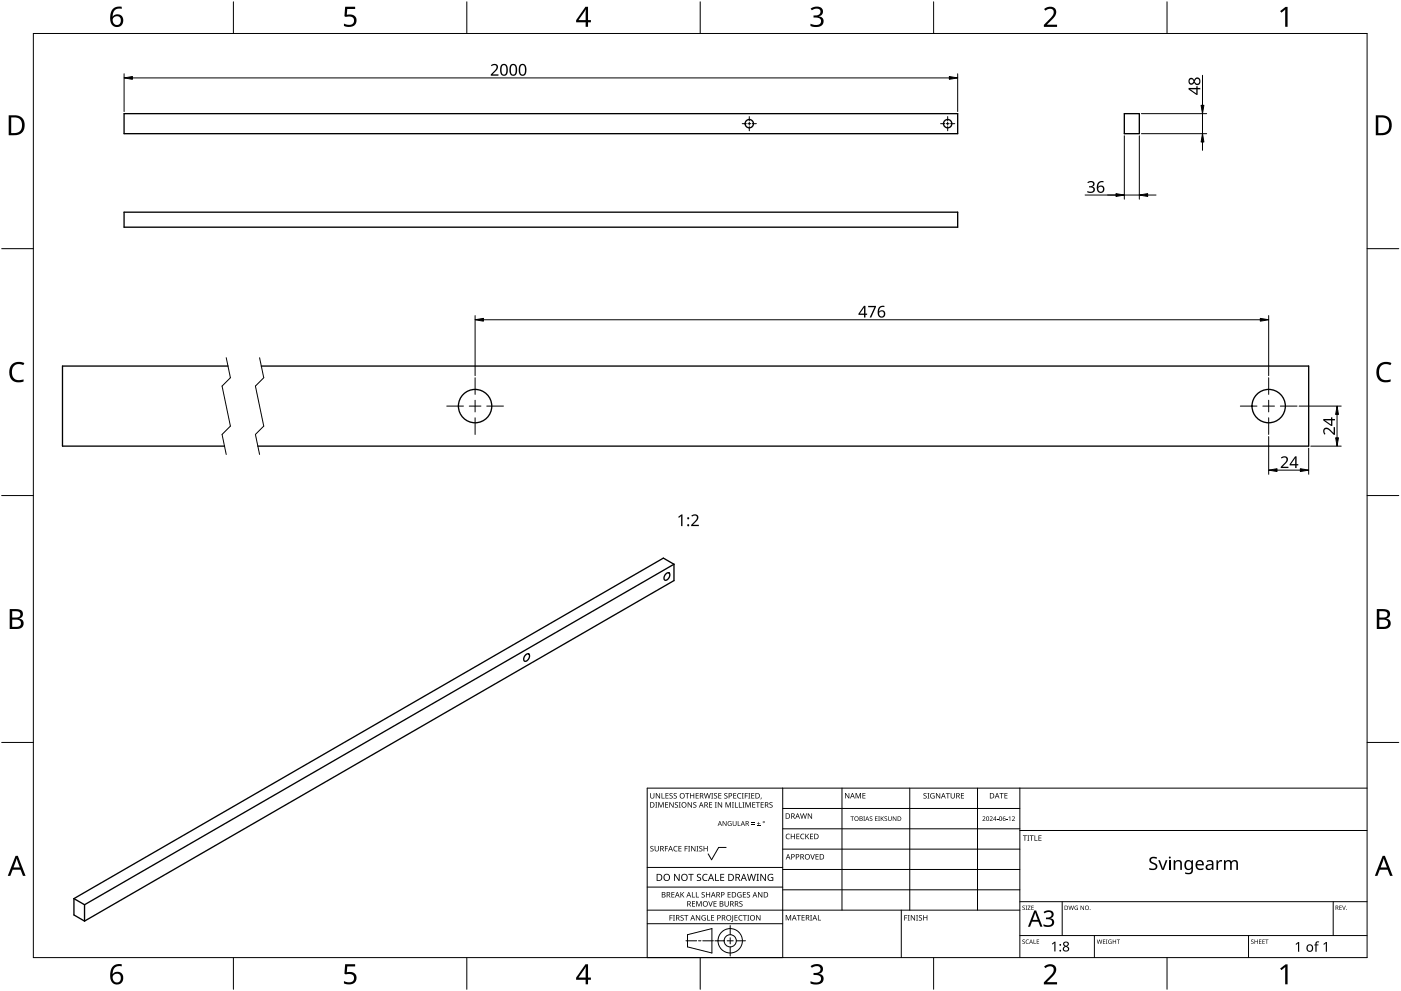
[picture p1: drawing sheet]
<svg xmlns="http://www.w3.org/2000/svg" width="420mm" height="297mm" viewBox="0 0 420 297" stroke-linecap="round" stroke-linejoin="round" font-family="sans-serif">
<g fill="none" stroke="#000" stroke-width=".4">
<path d="M37.2 34.1h250v6h-250zM337.2 34.1h4.5v6h-4.5zM37.2 63.6h250v4.5h-250zM68.4 109.7h-49.7v24h48.6M78.4 109.7h314.1v24h-315.2M199.7 172l.9-.3a1.44 1.44 0 0 1-1.2 2.2 1.25 1.25 0 0 1 .3-1.9zM202.1 169.1v4.9l-176.7 102.1M202.1 169.1l-3.2-1.8-176.7 102M202.1 169.1l-176.7 102.1M157.6 196.3l1-.3a1.44 1.44 0 0 1-1.3 2.2 1.25 1.25 0 0 1 .3-1.9zM22.2 269.3v4.9l3.2 1.9M22.2 269.3l3.2 1.9"/>
<path d="M25.4 271.2v4.9"/>
<circle cx="224.7" cy="37.1" r="1.25"/>
<circle cx="284.2" cy="37.1" r="1.25"/>
<circle cx="142.5" cy="121.7" r="5"/>
<circle cx="380.5" cy="121.7" r="5"/>
</g>
<path d="M10 10h400v277h-400z" fill="none" stroke="#000" stroke-width=".3"/>
<g fill="none" stroke="#000" stroke-width=".3">
<path d="M70 .5v9.5M140 .5v9.5M210 .5v9.5M280 .5v9.5M350 .5v9.5M.5 74.5h9.5M410 74.5h9.5M.5 148.5h9.5M410 148.5h9.5M.5 222.5h9.5M410 222.5h9.5M70 287v9.5"/>
<path d="M140 287v9.5M210 287v9.5M280 287v9.5M350 287v9.5"/>
</g>
<g fill="#000">
<path d="M103.5 2h3v.7h-2.4l-.1 1.7a1.98 1.98 0 0 1 2.4 .4 1.98 1.98 0 0 1 .2 2.5 2.88 2.88 0 0 1-3.5 .5v-.7a1.93 1.93 0 0 0 3-.6 1.37 1.37 0 0 0-.5-1.4 1.37 1.37 0 0 0-1.4-.1l-.5 .1-.4-.3zM243.1 2.6a2.32 2.32 0 0 1 3.7 .5 1.47 1.47 0 0 1-1.2 1.8 1.59 1.59 0 0 1 1.4 1.8 1.59 1.59 0 0 1-1.8 1.4l-2.1-.3v-.7a2.12 2.12 0 0 0 3.1-.5 1.21 1.21 0 0 0-1.6-1.3h-.6v-.7a1.53 1.53 0 0 0 2.1-1.1 1.49 1.49 0 0 0-2.6-.4zM313.1 2.7a2.03 2.03 0 0 1 2.1-.8 2.03 2.03 0 0 1 1.6 1.7 3.9 3.9 0 0 1-1.6 2.5l-1.2 1.3h3v.7h-3.9v-.6l1.5-1.6a2.56 2.56 0 0 0 1.3-2.9 1.62 1.62 0 0 0-2.4 .2zM383.9 3.3l1.6-1.2h.6v5.9h-.7l.1-5.2-1.2 1zM3.5 109.3a3.3 3.3 0 0 1 3.8-.5l-.3 .7a2.26 2.26 0 0 0-2.6 0 2.26 2.26 0 0 0-.8 2.6 2.12 2.12 0 0 0 3.1 1.7l.4-.1v.7a2.98 2.98 0 0 1-3.4-.4 2.98 2.98 0 0 1-.8-3.3zM413.5 109.3a3.3 3.3 0 0 1 3.8-.5l-.3 .7a2.26 2.26 0 0 0-2.7 0 2.26 2.26 0 0 0-.7 2.6 2.12 2.12 0 0 0 3.1 1.7l.4-.1v.7a2.98 2.98 0 0 1-3.4-.4 2.98 2.98 0 0 1-.8-3.3zM103.5 289h3v.7h-2.4l-.1 1.7a1.98 1.98 0 0 1 2.4 .4 1.98 1.98 0 0 1 .2 2.5 2.88 2.88 0 0 1-3.5 .4v-.6a1.93 1.93 0 0 0 3-.7 1.37 1.37 0 0 0-.5-1.3 1.37 1.37 0 0 0-1.4-.1l-.5 .1-.4-.3zM243.1 289.6a2.32 2.32 0 0 1 3.7 .5 1.47 1.47 0 0 1-1.2 1.8 1.59 1.59 0 0 1 1.4 1.8 1.59 1.59 0 0 1-1.8 1.4l-2.1-.3v-.7a2.12 2.12 0 0 0 3.1-.5 1.21 1.21 0 0 0-1.6-1.4h-.6v-.6a1.53 1.53 0 0 0 2.1-1.1 1.49 1.49 0 0 0-2.6-.4zM313.1 289.7a2.03 2.03 0 0 1 2.1-.8 2.03 2.03 0 0 1 1.6 1.7 3.9 3.9 0 0 1-1.6 2.5l-1.2 1.3h3v.7h-3.9v-.7l1.5-1.5a2.56 2.56 0 0 0 1.3-2.9 1.62 1.62 0 0 0-2.4 .2zM383.9 290.3l1.6-1.2h.6v5.9h-.7l.1-5.2-1.2 1z"/>
<path d="M33.9 2.6a2.88 2.88 0 0 1 2.6-.6v.7a2.02 2.02 0 0 0-2.7 2.3 1.83 1.83 0 0 1 2.6-.3 1.83 1.83 0 0 1 .3 2.6 2.07 2.07 0 0 1-2.6 .6 2.07 2.07 0 0 1-1.1-2.4 4 4 0 0 1 .9-2.9zM33.7 6.2a1.3 1.3 0 0 0 2.6 0 1.3 1.3 0 0 0-2.6 0z"/>
<path d="M175.6 2h.8v4h.8v.7h-.8v1.3h-.8v-1.3h-2.8v-.6zM175.6 2.8l-2.1 3.2h2.1z"/>
<path d="M2.6 34.6h1.8a2.99 2.99 0 0 1 3 3 2.99 2.99 0 0 1-3.1 2.9h-1.7zM3.4 35.2v4.7h.8a2.35 2.35 0 0 0 2.4-2.1 2.35 2.35 0 0 0-2-2.6z"/>
<path d="M412.6 34.6h1.8a2.99 2.99 0 0 1 3 3 2.99 2.99 0 0 1-3.1 2.9h-1.7zM413.3 35.2v4.7h.9a2.35 2.35 0 0 0 2.4-2.1 2.35 2.35 0 0 0-2-2.6z"/>
<path d="M2.9 182.6h1.7a1.68 1.68 0 0 1 2.3 1.7 1.37 1.37 0 0 1-1.2 1.1 1.61 1.61 0 0 1 1.4 2 1.61 1.61 0 0 1-2.1 1.1h-2.1zM3.7 185.7v2.2h1.2a1.13 1.13 0 0 0 1.4-1.1 1.13 1.13 0 0 0-1.5-1.1zM3.7 183.2v1.9h1.1a1.02 1.02 0 0 0 1.3-1 1.02 1.02 0 0 0-1.4-.9z"/>
<path d="M412.9 182.6h1.7a1.68 1.68 0 0 1 2.3 1.7 1.37 1.37 0 0 1-1.2 1.1 1.61 1.61 0 0 1 1.3 2 1.61 1.61 0 0 1-2 1.1h-2.1zM413.7 185.7v2.2h1.2a1.13 1.13 0 0 0 1.4-1.1 1.13 1.13 0 0 0-1.5-1.1zM413.7 183.2v1.9h1.1a1.02 1.02 0 0 0 1.3-1 1.02 1.02 0 0 0-1.5-.9z"/>
<path d="M4.7 256.5h.6l2.4 6h-.8l-.7-1.8h-2.4l-.7 1.8h-.8zM5 257.3l-.9 2.7h1.8z"/>
<path d="M414.7 256.5h.6l2.4 6h-.8l-.7-1.8h-2.4l-.7 1.8h-.8zM415 257.3l-1 2.7h1.9z"/>
<path d="M33.9 289.6a2.88 2.88 0 0 1 2.6-.6v.7a2.02 2.02 0 0 0-2.7 2.3 1.83 1.83 0 0 1 2.6-.3 1.83 1.83 0 0 1 .3 2.6 2.07 2.07 0 0 1-2.6 .6 2.07 2.07 0 0 1-1.1-2.4 4 4 0 0 1 .9-2.9zM33.7 293.2a1.3 1.3 0 0 0 2.6 0 1.3 1.3 0 0 0-2.6 0z"/>
<path d="M175.6 289h.8v4h.8v.7h-.8v1.3h-.8v-1.3h-2.8v-.6zM175.6 289.8l-2.1 3.2h2.1z"/>
</g>
<g fill="none" stroke="#000" stroke-width=".3">
<path d="M234.7 236.2v50.8h-40.6v-50.8h215.9M252.5 236.2v36.6M272.8 236.2v36.6M293.2 236.2v36.6M305.9 236.2v50.8M217.8 254h-2.3l-2.1 3.7-1-1.8M234.7 242.3h71.2M234.7 248.4h71.2M234.7 254.5h71.2M305.9 248.9h104.1M194.1 276.9h40.6M194.1 272.8h111.8"/>
<path d="M194.1 265.9h40.6M194.1 260h40.6M219 277.4v2.8M234.7 260.6h71.2M234.7 266.7h71.2M270.3 272.8v14.2M305.9 270.3h104.1M318.6 270.3v10.1M399.8 270.3v10.1M205.7 282h3.2M206.2 280.2l7.3-1.9v7.3l-7.3-1.8zM209.5 282h.7"/>
<path d="M210.8 282h3.2M214.4 282h2.8M218.1 282h1.8M219 281.1v1.8M219 283.8v2.8M220.8 282h2.8M305.9 280.4h104.1M328.2 280.4v6.6M374.4 280.4v6.6"/>
<circle cx="219" cy="282" r="1.83"/>
<circle cx="219" cy="282" r="3.7"/>
</g>
<g fill="#000">
<path d="M195 237.7h.2v1.1a.42 .42 0 0 0 .4 .4 .42 .42 0 0 0 .4-.4v-1.1h.2v1.1a.62 .62 0 0 1-.6 .6 .62 .62 0 0 1-.6-.6zM196.7 237.7h.2l.9 1.4v-1.4h.2v1.6h-.3l-.8-1.3v1.3h-.2zM198.4 237.7h.2v1.5h.7v.1h-.9zM199.6 237.7h.9v.2h-.7v.5h.6v.2h-.6v.6h.7v.1h-.9zM200.8 237.9l.6-.2 .3 .1v.2a.38 .38 0 0 0-.5-.2 .38 .38 0 0 0-.2 .5 .38 .38 0 0 0 .5 .2 .53 .53 0 0 1 .1 .8 .53 .53 0 0 1-.8 0v-.2a.41 .41 0 0 0 .6 .1 .41 .41 0 0 0 .1-.5 .41 .41 0 0 0-.5-.2zM202.1 237.9l.5-.2 .4 .1-.1 .2a.38 .38 0 0 0-.5-.2 .38 .38 0 0 0-.2 .5 .38 .38 0 0 0 .5 .2 .53 .53 0 0 1 .2 .8 .53 .53 0 0 1-.8 0v-.2a.41 .41 0 0 0 .5 .1 .41 .41 0 0 0 .2-.5 .41 .41 0 0 0-.6-.2zM205.5 237.7h1.2v.2h-.5v1.4h-.2v-1.4h-.5zM207 237.7h.2v.7h.8v-.7h.2v1.6h-.2v-.7h-.8v.7h-.2zM208.6 237.7h.9v.2h-.7v.5h.7v.2h-.7v.6h.7v.1h-.9zM211.1 237.7h.2l.4 1.4 .3-1.4h.2l.4 1.4 .4-1.4h.2l-.5 1.6h-.2l-.4-1.3-.3 1.3h-.3zM213.3 237.7h.6l-.2 .2v1.3l.2 .1h-.6l.2-.1v-1.3zM214.2 237.9l.5-.2 .4 .1-.1 .2a.38 .38 0 0 0-.5-.2 .38 .38 0 0 0-.2 .5 .38 .38 0 0 0 .5 .2 .53 .53 0 0 1 .2 .8 .53 .53 0 0 1-.8 0v-.2a.41 .41 0 0 0 .5 .1 .41 .41 0 0 0 .2-.5 .41 .41 0 0 0-.6-.2z"/>
<path d="M215.4 237.7h.9v.2h-.7v.5h.7v.2h-.7v.6h.7v.1h-.9zM217.3 237.9l.5-.2 .4 .1-.1 .2a.38 .38 0 0 0-.5-.2 .38 .38 0 0 0-.2 .5 .38 .38 0 0 0 .5 .2 .53 .53 0 0 1 .2 .8 .53 .53 0 0 1-.8 0v-.2a.41 .41 0 0 0 .5 .1 .41 .41 0 0 0 .2-.5 .41 .41 0 0 0-.6-.2zM219.9 237.7h.9v.2h-.7v.5h.7v.2h-.7v.6h.7v.1h-.9zM221.3 237.9l.6-.2 .4 .1-.1 .2a.65 .65 0 0 0-.9 .6 .65 .65 0 0 0 .9 .5 .77 .77 0 0 1-1.1-.1 .77 .77 0 0 1 .2-1.1zM222.5 237.7h.5l-.1 .2v1.3l.1 .1h-.5l.2-.1v-1.3zM223.4 237.7h.9v.2h-.7v.6h.6v.2h-.6v.6h-.2zM224.4 237.7h.6l-.2 .2v1.3l.2 .1h-.6l.2-.1v-1.3zM225.3 237.7h.9v.2h-.7v.5h.7v.2h-.7v.6h.7v.1h-.9zM228.2 239.1h.2l-.3 .5zM253.4 237.7h.3l.8 1.3v-1.3h.2v1.6h-.2l-.9-1.3v1.3h-.2zM256.6 237.7h.3l.5 1.3 .5-1.3h.3v1.6h-.2v-1.4l-.7 1.4-.5-1.4v1.4h-.2zM258.6 237.7h1v.2h-.7v.5h.6v.2h-.6v.5h.7v.2h-1z"/>
<path d="M277 237.9l.6-.2 .3 .1-.1 .2a.38 .38 0 0 0-.5-.2 .38 .38 0 0 0-.1 .5 .38 .38 0 0 0 .5 .2 .53 .53 0 0 1 .1 .8 .53 .53 0 0 1-.8 0v-.2a.41 .41 0 0 0 .6 .1 .41 .41 0 0 0 .1-.5 .41 .41 0 0 0-.5-.2zM278.1 237.7h.6l-.2 .2v1.3l.2 .1h-.6l.2-.1v-1.3zM279.2 237.9l.7-.2 .4 .1-.1 .2a.67 .67 0 0 0-1 .5 .67 .67 0 0 0 .9 .6v-.4h-.4v-.2h.6v.8a.88 .88 0 0 1-1.2-.2 .88 .88 0 0 1 .1-1.2zM280.7 237.7h.2l.9 1.4v-1.4h.2v1.6h-.3l-.8-1.3v1.3h-.2zM283.7 237.7h1.2v.2h-.5v1.4h-.2v-1.4h-.5zM285.1 237.7h.2v1.1a.42 .42 0 0 0 .4 .4 .42 .42 0 0 0 .4-.4v-1.1h.2v1.1a.62 .62 0 0 1-.6 .6 .62 .62 0 0 1-.6-.6zM288.2 237.7h.9v.2h-.7v.5h.7v.2h-.7v.6h.7v.1h-.9zM299.8 237.7h1.2v.2h-.5v1.4h-.2v-1.4h-.5zM301.2 237.7h.9v.2h-.7v.5h.7v.2h-.7v.5h.7v.2h-.9zM195.1 253.7l.6-.2 .3 .1-.1 .2a.38 .38 0 0 0-.5-.1 .38 .38 0 0 0-.1 .5 .38 .38 0 0 0 .4 .2 .53 .53 0 0 1 .2 .7 .53 .53 0 0 1-.8 .1v-.2a.41 .41 0 0 0 .6 .1 .41 .41 0 0 0 .1-.6 .41 .41 0 0 0-.6-.2zM196.5 240.4h.6l-.2 .2v1.3l.2 .2h-.6l.2-.2v-1.3zM196.3 253.6h.2v1a.42 .42 0 0 0 .5 .4 .42 .42 0 0 0 .4-.4v-1h.2v1a.62 .62 0 0 1-.6 .6 .62 .62 0 0 1-.7-.6z"/>
<path d="M197.4 240.4h.3l.5 1.4 .5-1.4h.3v1.7h-.2v-1.5l-.7 1.5-.5-1.5v1.5h-.2zM199.4 253.6h.9v.1h-.7v.6h.7v.2h-.7v.7h-.2zM199.5 240.4h.9v.2h-.7v.5h.6v.2h-.6v.6h.7v.2h-.9zM200.7 240.4h.3l.8 1.4v-1.4h.2v1.7h-.2l-.9-1.4v1.4h-.2zM202.2 253.8l.5-.3 .5 .1-.1 .2a.65 .65 0 0 0-.9 .6 .65 .65 0 0 0 .9 .6 .77 .77 0 0 1-1.1-.1 .77 .77 0 0 1 .2-1.1zM202.5 240.6l.5-.2 .3 .1v.2a.38 .38 0 0 0-.5-.2 .38 .38 0 0 0-.2 .5 .38 .38 0 0 0 .5 .2 .53 .53 0 0 1 .1 .8 .53 .53 0 0 1-.8 0l.1-.1a.41 .41 0 0 0 .5 0 .41 .41 0 0 0 .1-.5 .41 .41 0 0 0-.5-.2zM203.6 240.4h.6l-.2 .2v1.3l.2 .2h-.6l.2-.2v-1.3zM203.5 253.6h.9v.1h-.7v.6h.6v.1h-.6v.6h.7v.2h-.9zM205.3 253.6h.9v.1h-.7v.6h.7v.2h-.7v.7h-.2zM206.4 253.6h.6l-.2 .1v1.3l.2 .2h-.6l.2-.2v-1.3zM206.2 240.4h.3l.8 1.4v-1.4h.2v1.7h-.2l-.9-1.4v1.4h-.2zM207.3 253.6h.2l.9 1.3v-1.3h.2v1.6h-.3l-.8-1.4v1.4h-.2z"/>
<path d="M208 240.6l.5-.2 .3 .1v.2a.38 .38 0 0 0-.5-.2 .38 .38 0 0 0-.2 .5 .38 .38 0 0 0 .5 .2 .53 .53 0 0 1 .2 .8 .53 .53 0 0 1-.9 0l.1-.1a.41 .41 0 0 0 .5 0 .41 .41 0 0 0 .1-.5 .41 .41 0 0 0-.5-.2zM208.9 253.6h.6l-.2 .1v1.3l.2 .2h-.6l.2-.2v-1.3zM209.8 253.7l.5-.2 .3 .1v.2a.38 .38 0 0 0-.5-.1 .38 .38 0 0 0-.2 .5 .38 .38 0 0 0 .5 .2 .53 .53 0 0 1 .2 .7 .53 .53 0 0 1-.9 .1l.1-.2a.41 .41 0 0 0 .5 .1 .41 .41 0 0 0 .1-.6 .41 .41 0 0 0-.5-.2zM211 253.6h.2v.7h.8v-.7h.2v1.6h-.2v-.8h-.8v.8h-.2zM212.7 240.4h.9v.2h-.7v.5h.6v.2h-.6v.6h.7v.2h-.9zM214.4 240.4h.6l-.2 .2v1.3l.2 .2h-.6l.2-.2v-1.3zM215.3 240.4h.2l.9 1.4v-1.4h.2v1.7h-.3l-.8-1.4v1.4h-.2zM216.7 246.1h.2l.8 1.2v-1.2h.2v1.5h-.2l-.8-1.2v1.2h-.2zM217.6 240.4h.3l.5 1.4 .5-1.4h.3v1.7h-.2v-1.5l-.7 1.5-.5-1.5v1.5h-.2zM218.4 246.3l.6-.2 .4 .1-.2 .1a.6 .6 0 0 0-.8 .5 .6 .6 0 0 0 .8 .6v-.4l-.3-.2h.5v.7a.8 .8 0 0 1-1-.2 .8 .8 0 0 1 0-1zM219.5 240.4h.6l-.2 .2v1.3l.2 .2h-.6l.2-.2v-1.3zM220.4 240.4h.2v1.5h.7v.2h-.9z"/>
<path d="M219.7 246.1h.2v.9a.38 .38 0 0 0 .4 .4 .38 .38 0 0 0 .4-.4v-.9h.2v.9a.56 .56 0 0 1-.6 .6 .56 .56 0 0 1-.6-.6zM221.3 246.1h.1v1.3h.7v.2h-.8zM221.6 240.4h.2v1.5h.7v.2h-.9zM222.7 240.4h.5l-.1 .2v1.3l.1 .2h-.5l.1-.2v-1.3zM223.6 240.4h.3l.5 1.4 .5-1.4h.3v1.7h-.2v-1.5l-.7 1.5-.6-1.5v1.5h-.1zM225.3 247l1 .1zM225.3 246.6l1 .1zM225.6 240.4h.9v.2h-.7v.5h.7v.2h-.7v.6h.7v.2h-.9zM227 247.4l1 .2zM226.7 240.4h1.2v.2h-.5v1.5h-.2v-1.5h-.5zM227.4 246.3l.2 .5h.4l-.4 .1v.4l-.2-.4h-.4l.4-.1zM228.1 240.4h.9v.2h-.7v.5h.7v.2h-.7v.6h.7v.2h-.9z"/>
<path d="M230.8 240.6l.6-.2 .3 .1-.1 .2a.38 .38 0 0 0-.5-.2 .38 .38 0 0 0-.1 .5 .38 .38 0 0 0 .4 .2 .53 .53 0 0 1 .2 .8 .53 .53 0 0 1-.8 0v-.1a.41 .41 0 0 0 .6 0 .41 .41 0 0 0 .1-.5 .41 .41 0 0 0-.6-.2zM235.8 250.1l.6-.2 .5 .1-.1 .2a.65 .65 0 0 0-1 .5 .65 .65 0 0 0 1 .6 .77 .77 0 0 1-1.1-.1 .77 .77 0 0 1 .1-1.1zM237.2 249.9h.2v.7h.8v-.7h.2v1.6h-.2v-.7h-.8v.7h-.2zM238.8 249.9h.9v.2h-.7v.5h.7v.2h-.7v.5h.7v.2h-.9zM240.2 250.1l.6-.2 .4 .1v.2a.65 .65 0 0 0-1 .5 .65 .65 0 0 0 1 .6 .77 .77 0 0 1-1.1-.1 .77 .77 0 0 1 .1-1.1zM240 243.8h.2l.3 1.4 .4-1.4h.2l.4 1.4 .3-1.4h.2l-.4 1.6h-.2l-.4-1.4-.4 1.4h-.2zM241.5 249.9h.2v.8l.7-.8h.3l-.7 .7 .7 .9h-.2l-.6-.7-.2 .7h-.2zM243 256h.2l.5 1.4 .4-1.4h.3l-.6 1.6h-.2zM242.3 243.8h.2l.9 1.3-.1-1.3h.2v1.6h-.2l-.9-1.3v1.3h-.1zM242.9 249.9h.9v.2h-.7v.5h.7v.2h-.7v.5h.7v.2h-.9zM244.6 256h.9v.2h-.7v.5h.6v.2h-.6v.5h.7v.2h-.9zM255.1 244.7h1l-.4 .1v1.3h-.2v-1.3z"/>
<path d="M258.9 244.7h.5l-.2 .1 .2 1.3h-.5l.2-.2zM260.9 244.8l.4-.1 .3 .2a.33 .33 0 0 0-.5-.1 .33 .33 0 0 0-.1 .5 .33 .33 0 0 0 .5 .1 .43 .43 0 0 1-.1 .7 .43 .43 0 0 1-.6-.3 .33 .33 0 0 0 .5 .2 .33 .33 0 0 0 0-.5l-.4-.3zM262.4 244.7h.8l-.6 .1v.5h.6l-.6 .1v.5l.6 .2h-.8zM263.4 244.7h.5l-.2 .1 .2 1.3h-.5l.1-.2zM264.1 244.7h.2v.7l.8-.7-.5 .6 .5 .8-.7-.7-.1 .7h-.2zM265.3 244.8l.5-.1 .2 .2a.33 .33 0 0 0-.5-.1 .33 .33 0 0 0-.1 .5 .33 .33 0 0 0 .5 .1 .43 .43 0 0 1 0 .7 .43 .43 0 0 1-.7-.3 .33 .33 0 0 0 .5 .2 .33 .33 0 0 0 .1-.5l-.5-.3zM266.3 244.7h.2v.9a.35 .35 0 0 0 .4 .3 .35 .35 0 0 0 .3-.3v-.9h.2v.9a.52 .52 0 0 1-.5 .5 .52 .52 0 0 1-.6-.5zM267.7 244.7h.2l.8 1.1v-1.1h.1v1.4h-.2l-.7-1.2v1.2h-.2zM294.7 244.8a.49 .49 0 0 1 .7 .1 .49 .49 0 0 1-.3 .7l-.3 .3 .7 .2h-.9l.4-.5a.37 .37 0 0 0 .4-.6 .37 .37 0 0 0-.7-.1zM296.8 244.8a.49 .49 0 0 1 .8 .1 .49 .49 0 0 1-.3 .7l-.3 .3 .7 .2h-.9l.4-.5a.37 .37 0 0 0 .3-.6 .37 .37 0 0 0-.6-.1zM299 245.5l.4 .1zM301.8 245.5l.4 .1z"/>
<path d="M302.5 245l.5-.3v1.4h-.2v-1.2zM303.5 244.8a.49 .49 0 0 1 .8 .1 .49 .49 0 0 1-.3 .7l-.3 .3 .7 .2h-.9l.3-.5a.37 .37 0 0 0 .4-.6 .37 .37 0 0 0-.6-.1zM306.8 250.4h1.2v.2h-.5v1.4h-.2v-1.4h-.5zM308.1 250.4h.6l-.2 .2v1.3l.2 .1h-.6l.2-.1v-1.3zM308.8 250.4h1.2v.2h-.5v1.4h-.2v-1.4h-.5zM310.2 250.4h.3v1.4h.7v.2h-1zM311.4 250.4h.9v.2h-.7v.5h.7v.2h-.7v.5h.7v.2h-.9zM344.9 257.2a1.84 1.84 0 0 1 2.1-.2l-.1 .4-.5-.1a.74 .74 0 0 0-1.2 .4 .74 .74 0 0 0 .8 .9 1.17 1.17 0 0 1 1.1 1.5 1.17 1.17 0 0 1-1.7 .7l-.8-.2v-.5l.6 .2a.84 .84 0 0 0 1 .1 .84 .84 0 0 0 .3-1l-.6-.4a1.18 1.18 0 0 1-1-1.8zM364.8 257.8h.4l.1 .6 .5-.5 .7-.1v.4l-.7 .1-.4 .4-.1 2h-.5zM200.8 274.3h.9v.2h-.7v.5h.7v.2h-.7v.7h-.2zM201.4 267.4h.9v.2h-.7v.5h.6v.1h-.6v.6h.7v.2h-.9zM201.8 274.3h.6l-.2 .2v1.3l.2 .1h-.6l.2-.1v-1.3z"/>
<path d="M202.2 261.9h.3l1.1 1.8v-1.8h.2v2.1h-.3l-1.1-1.7v1.7h-.2zM204.1 274.4l.6-.1 .3 .1v.1a.38 .38 0 0 0-.5-.1 .38 .38 0 0 0-.2 .5 .38 .38 0 0 0 .5 .2 .53 .53 0 0 1 .1 .8 .53 .53 0 0 1-.8 0l.1-.2a.41 .41 0 0 0 .5 .1 .41 .41 0 0 0 .1-.6 .41 .41 0 0 0-.5-.1zM204.1 267.4h.2v.8l.7-.8h.2l-.6 .7 .7 .9h-.3l-.6-.8-.1 .8h-.2zM205.2 274.3h1.2v.2h-.5v1.4h-.2v-1.4h-.5zM206.4 261.9h1.6v.3h-.6v1.8h-.3v-1.8h-.7zM207.5 267.4h.2v1.4h.7v.2h-.9zM207.5 270.1h.9v.2h-.7v.5h.7v.2h-.7v.6h.7v.1h-.9zM208.7 267.4h.2v1.4h.7v.2h-.9zM208.8 270.1h.3l.5 1.3 .5-1.3h.3v1.6h-.2v-1.4l-.7 1.4-.5-1.4v1.4h-.2zM208.7 274.3h.2l.9 1.3v-1.3h.2v1.6h-.3l-.8-1.3v1.3h-.2zM209.1 262.1l.4-.2 .7 .1-.2 .2a.44 .44 0 0 0-.7 .2 .44 .44 0 0 0 .5 .5 .66 .66 0 0 1 .4 1 .66 .66 0 0 1-1 .1h-.2v-.3l.3 .1a.47 .47 0 0 0 .7-.3 .47 .47 0 0 0-.6-.5l-.4-.3zM210.6 274.5l.7-.2 .4 .1-.1 .1a.67 .67 0 0 0-1 .5 .67 .67 0 0 0 .9 .7v-.5h-.4v-.1h.6v.8a.88 .88 0 0 1-1.2-.2 .88 .88 0 0 1 .1-1.2z"/>
<path d="M210.5 267.5l.5-.1 .4 .1-.1 .1a.38 .38 0 0 0-.5-.1 .38 .38 0 0 0-.2 .5 .38 .38 0 0 0 .5 .2 .53 .53 0 0 1 .2 .8 .53 .53 0 0 1-.8 0v-.2a.41 .41 0 0 0 .5 .1 .41 .41 0 0 0 .1-.6 .41 .41 0 0 0-.5-.1zM210.9 262.2l.7-.3 .6 .1-.1 .3a.84 .84 0 0 0-1.2 .7 .84 .84 0 0 0 1.2 .8v.2a1.1 1.1 0 0 1-1.4-.4 1.1 1.1 0 0 1 .2-1.4zM212.1 274.3h.2v1.4h.7v.2h-.9zM212.4 270.1h.2l.5 1.4 .5-1.4h.2l-.6 1.6h-.2zM211.7 267.4h.2v.7h.9v-.7h.2v1.6h-.2v-.8h-.9v.8h-.2zM213.3 274.3h.9v.2h-.7v.5h.6v.2h-.6v.5h.7v.2h-.9zM214.5 261.9h.2v1.9h1v.2h-1.2zM214 270.1h.9v.2h-.7v.5h.7v.2h-.7v.6h.7v.1h-.9zM216 261.9h1.2v.3h-.9v.6h.8v.3h-.8v.7h.9v.2h-1.2zM217.3 270.1h.2v1.1a.42 .42 0 0 0 .4 .4 .42 .42 0 0 0 .4-.4v-1.1h.2v1.1a.62 .62 0 0 1-.6 .6 .62 .62 0 0 1-.6-.6zM218.2 267.4h.9v.2h-.7v.5h.7v.1h-.7v.6h.7v.2h-.9zM219.6 274.3h.3l-.1 1.7-.5 .3v-.2l.3-.1z"/>
<path d="M220.3 274.3h.9v.2h-.7v.5h.6v.2h-.6v.5h.7v.2h-.9zM221.3 267.6l.7-.2 .4 .1-.1 .1a.67 .67 0 0 0-1 .5 .67 .67 0 0 0 .9 .7v-.5h-.4v-.2h.6v.8a.88 .88 0 0 1-1.2-.1 .88 .88 0 0 1 .1-1.2zM221.7 274.5l.5-.2 .5 .1-.1 .1a.65 .65 0 0 0-.9 .6 .65 .65 0 0 0 .9 .6 .77 .77 0 0 1-1.1-.1 .77 .77 0 0 1 .2-1.1zM221.8 270.3l.5-.2 .4 .1-.1 .2a.38 .38 0 0 0-.5-.2 .38 .38 0 0 0-.2 .5 .38 .38 0 0 0 .5 .2 .53 .53 0 0 1 .2 .8 .53 .53 0 0 1-.8 0v-.2a.41 .41 0 0 0 .5 .1 .41 .41 0 0 0 .2-.5 .41 .41 0 0 0-.6-.2zM222.8 274.3h1.2v.2h-.5v1.4h-.2v-1.4h-.5zM222.8 267.4h.9v.2h-.7v.5h.7v.1h-.7v.6h.7v.2h-.9zM224.1 274.3h.6l-.2 .2v1.3l.2 .1h-.6l.2-.1v-1.3zM224 267.5l.6-.1 .3 .1v.1a.38 .38 0 0 0-.5-.1 .38 .38 0 0 0-.2 .5 .38 .38 0 0 0 .5 .2 .53 .53 0 0 1 .1 .8 .53 .53 0 0 1-.8 0l.1-.2a.41 .41 0 0 0 .5 .1 .41 .41 0 0 0 .1-.6 .41 .41 0 0 0-.5-.1zM224 261.9h.3l.4 1.8 .5-1.8h.3l.5 1.8 .4-1.8h.3l-.6 2.1h-.2l-.5-1.8-.5 1.8h-.3zM226.9 261.9h.7l-.2 .3v1.6l.2 .2h-.7l.2-.2v-1.6zM226.8 274.3h.2l.9 1.3v-1.3h.2v1.6h-.3l-.8-1.3v1.3h-.2zM227.3 267.4h.3l.8 1.3v-1.3h.2v1.6h-.2l-.9-1.3v1.3h-.2z"/>
<path d="M228 261.9h.3l1.2 1.8-.1-1.8h.3v2.1h-.3l-1.1-1.7v1.7h-.3zM230.5 262.2l.9-.3 .5 .1-.1 .3a.87 .87 0 0 0-1.4 .6 .87 .87 0 0 0 1.2 .9v-.6h-.4v-.3h.7v1.1a1.15 1.15 0 0 1-1.5-.3 1.15 1.15 0 0 1 .1-1.5zM235.6 274.3h.3l.5 1.3 .6-1.3h.3v1.6h-.2v-1.4l-.7 1.4-.6-1.4v1.4h-.2zM238.9 274.3h1.3v.2h-.5v1.4h-.2v-1.4h-.6zM240.4 274.3h.9v.2h-.7v.5h.7v.1h-.7v.6h.7v.2h-.9zM242.9 274.3h.6l-.2 .1v1.3l.2 .2h-.6l.2-.2v-1.3zM245.3 274.3h.2v1.4h.7v.2h-.9zM271.2 274.3h.9v.2h-.7v.5h.7v.2h-.7v.7h-.2zM272.2 274.3h.6l-.2 .2v1.3l.2 .1h-.6l.2-.1v-1.3zM273.1 274.3h.3l.8 1.3v-1.3h.2v1.6h-.2l-.9-1.3v1.3h-.2zM274.7 274.3h.6l-.2 .2v1.3l.2 .1h-.6l.2-.1v-1.3zM275.6 274.4l.6-.1 .3 .1v.1a.38 .38 0 0 0-.5-.1 .38 .38 0 0 0-.2 .5 .38 .38 0 0 0 .5 .2 .53 .53 0 0 1 .1 .8 .53 .53 0 0 1-.8 0v-.2a.41 .41 0 0 0 .6 .1 .41 .41 0 0 0 .1-.6 .41 .41 0 0 0-.5-.1z"/>
<path d="M276.9 274.3h.2v.7h.8v-.7h.2v1.6h-.2v-.7h-.8v.7h-.2zM306.7 271.6l.4-.2 .2 .2a.32 .32 0 0 0-.4 0 .32 .32 0 0 0-.1 .4 .32 .32 0 0 0 .4 .1 .41 .41 0 0 1 0 .7 .41 .41 0 0 1-.6-.2 .31 .31 0 0 0 .4 .1 .31 .31 0 0 0 .1-.5l-.5-.2zM307.6 271.5h.4l-.1 .1 .1 1.2h-.4l.1-.2zM308.2 271.5h.8l-.6 1.1 .7 .2h-.9l.6-1.2zM309.3 271.5h.7l-.5 .1v.4h.5l-.5 .1v.5l.5 .2h-.7zM313 273.4a1.69 1.69 0 0 1 1.8-.6 1.69 1.69 0 0 1 1.2 1.5l-.4 .7-.6 .2a1.31 1.31 0 0 1 1.2 1.5 1.31 1.31 0 0 1-1.5 1.1l-1.8-.2v-.6a1.73 1.73 0 0 0 2.6-.4 .99 .99 0 0 0-1.3-1.1h-.5v-.5a1.13 1.13 0 0 0 1.2-.1 1.13 1.13 0 0 0 .4-1.1 1.42 1.42 0 0 0-2 0zM320.4 271.5h.2l.3 1.1 .3-1.1h.1l.3 1.1 .3-1.1h.2l-.4 1.3h-.1l-.3-1.2-.4 1.2h-.1zM322.4 271.6l.9-.1-.3 .1a.53 .53 0 0 0-.6 .6 .53 .53 0 0 0 .7 .4v-.4l-.3-.1h.5v.6a.71 .71 0 0 1-.9-.1 .71 .71 0 0 1 0-1zM324.1 271.5l.9 1-.1-1h.2v1.3l-.9-1.1-.1 1.1zM347.4 257.8h.5l.8 2.5 .9-2.5h.5l-1.1 2.9h-.5zM350.6 257.8h.5v2.9h-.5zM352 257.8h.4v.4a1.11 1.11 0 0 1 1.3-.4 1.11 1.11 0 0 1 .7 1v1.9h-.4v-1.8a.78 .78 0 0 0-1-.7 .78 .78 0 0 0-.5 1v1.5h-.5z"/>
<path d="M367.1 257.8h.4v.4a1.1 1.1 0 0 1 1.8 .1 1.04 1.04 0 0 1 1.2-.5 1.04 1.04 0 0 1 .8 1v1.9h-.5v-1.8a.71 .71 0 0 0-.9-.7 .71 .71 0 0 0-.5 .9v1.6h-.5v-1.8a.73 .73 0 0 0-.9-.7 .73 .73 0 0 0-.5 1v1.5h-.4zM401.7 271.4h.7l-.6 .2v.4h.6l-.6 .1v.5l.6 .1h-.7zM402.5 271.4h.2l.4 1.2 .3-1.2h.2l-.5 1.3zM306.7 281.7l.4-.1 .2 .2a.32 .32 0 0 0-.4-.1 .32 .32 0 0 0-.1 .5 .32 .32 0 0 0 .4 .1 .41 .41 0 0 1 0 .6 .41 .41 0 0 1-.6-.2 .31 .31 0 0 0 .4 .2 .31 .31 0 0 0 .1-.5l-.5-.3zM307.8 281.8l.4-.2 .4 .1-.1 .1a.52 .52 0 0 0-.7 .5 .52 .52 0 0 0 .7 .4 .61 .61 0 0 1-.9 0 .61 .61 0 0 1 .2-.9zM310 281.6h.1v1.2l.6 .1h-.7zM310.9 281.6h.7l-.5 .2v.4h.5l-.5 .1v.5l.5 .1h-.7zM315.5 282.9l1-.6v2.9h-.3v-2.6l-.6 .5zM328.9 281.6h.2l.3 1.1 .3-1.1h.1l.3 1.1 .3-1.1h.2l-.4 1.3h-.1l-.4-1.1-.3 1.1h-.1zM330.8 281.6h.7l-.6 .2v.4h.6l-.6 .1v.5l.6 .1h-.7zM331.7 281.6h.4l-.1 .1 .1 1.2h-.4l.1-.1zM332.5 281.8l.9-.1-.2 .1a.53 .53 0 0 0-.7 .5 .53 .53 0 0 0 .7 .5v-.4l-.2-.2h.4v.7a.71 .71 0 0 1-.9-.2 .71 .71 0 0 1 0-.9z"/>
<path d="M333.7 281.6h.2v.6h.6v-.6h.2v1.3h-.2v-.6h-.6v.6h-.2zM334.9 281.6h1l-.4 .2v1.1h-.2v-1.1zM375.2 281.7l.5-.1 .2 .2a.32 .32 0 0 0-.4-.1 .32 .32 0 0 0-.1 .5 .32 .32 0 0 0 .4 .1 .41 .41 0 0 1 0 .6 .41 .41 0 0 1-.6-.2 .31 .31 0 0 0 .4 .2 .31 .31 0 0 0 .1-.5l-.5-.3zM376.2 281.6h.2v.6h.7v-.6h.1v1.3h-.1v-.6h-.7v.6h-.2zM377.6 281.6h.7l-.6 .2v.4h.6l-.6 .1v.5l.6 .1h-.7zM378.6 281.6h.7l-.5 .2v.4h.5l-.5 .1v.5l.5 .1h-.7zM379.4 281.6h1l-.4 .2v1.1h-.2v-1.1zM388.5 283l1.1-.6v2.9h-.3v-2.6l-.6 .5zM394.7 282.3l.9-.1-.1 .3h-.5l-.1 .2-.1 .4h.6v.3h-.6v1.9h-.3v-1.9h-.4l.4-.3zM396.9 283l1.1-.6v2.9h-.4v-2.6l-.5 .5z"/>
<path d="M203.7 238.5a.81 .81 0 0 1 1.6 0 .81 .81 0 0 1-1.6 0zM204.1 238.5a.6 .6 0 0 0 1.2 0 .6 .6 0 0 0-1.2 0z"/>
<path d="M209.9 237.7h.4a.47 .47 0 0 1 .6 .3 .47 .47 0 0 1-.3 .6l.5 .7h-.3l-.4-.6h-.3v.6h-.2zM210.1 237.9v.6h.2a.31 .31 0 0 0 .4-.3 .31 .31 0 0 0-.4-.3z"/>
<path d="M218.5 237.7h.5a.54 .54 0 0 1 .6 .7 .54 .54 0 0 1-.9 .3v.6h-.2zM218.7 237.9v.6a.39 .39 0 0 0 .7-.3 .39 .39 0 0 0-.7-.3z"/>
<path d="M226.6 237.7h.5a.81 .81 0 0 1 .8 .9 .81 .81 0 0 1-.9 .7h-.4zM226.8 237.9v1.3h.2a.64 .64 0 0 0 .7-.6 .64 .64 0 0 0-.7-.7z"/>
<path d="M255.6 237.7h.1l.7 1.6h-.2l-.2-.5h-.7l-.2 .5h-.2zM255.6 237.9l-.2 .7h.5z"/>
<path d="M282.8 237.7h.2l.6 1.6h-.2l-.2-.5h-.6l-.2 .5h-.2zM282.9 237.9l-.2 .8h.5z"/>
<path d="M286.8 237.7h.4a.47 .47 0 0 1 .6 .3 .47 .47 0 0 1-.3 .6l.4 .7h-.2l-.4-.6h-.3v.6h-.2zM287 237.9v.6h.2a.31 .31 0 0 0 .4-.3 .31 .31 0 0 0-.4-.3z"/>
<path d="M296.9 237.7h.5a.81 .81 0 0 1 .8 .8 .81 .81 0 0 1-.9 .8h-.4zM297.1 237.9v1.2h.2a.64 .64 0 0 0 .7-.6 .64 .64 0 0 0-.7-.6z"/>
<path d="M298.9 237.7h.2l.7 1.6h-.3l-.2-.5h-.6l-.2 .5h-.2zM299 237.9l-.2 .7h.5z"/>
<path d="M195 240.4h.5a.81 .81 0 0 1 .8 .9 .81 .81 0 0 1-.9 .8h-.4zM195.2 240.6v1.3h.2a.64 .64 0 0 0 .7-.6 .64 .64 0 0 0-.6-.7z"/>
<path d="M198 253.6h.5a.47 .47 0 0 1 .5 .3 .47 .47 0 0 1-.3 .6l.5 .7h-.3l-.4-.7h-.3v.7h-.2zM198.2 253.7v.6h.3a.31 .31 0 0 0 .3-.3 .31 .31 0 0 0-.4-.3z"/>
<path d="M201 253.6h.2l.6 1.6h-.2l-.2-.5h-.6l-.2 .5h-.2zM201.1 253.8l-.3 .7h.6z"/>
<path d="M204.3 241.3a.81 .81 0 0 1 1.6 0 .81 .81 0 0 1-1.6 0zM204.6 241.3a.6 .6 0 0 0 1.2 0 .6 .6 0 0 0-1.2 0z"/>
<path d="M210.2 240.4h.2l.6 1.7h-.2l-.2-.5h-.6l-.2 .5h-.2zM210.3 240.7l-.3 .7h.6z"/>
<path d="M211.2 240.4h.5a.47 .47 0 0 1 .6 .4 .47 .47 0 0 1-.3 .5l.4 .8h-.2l-.4-.7h-.4v.7h-.2zM211.4 240.6v.6h.3a.31 .31 0 0 0 .4-.3 .31 .31 0 0 0-.4-.3z"/>
<path d="M215.8 246.1l.7 1.5-.3-.5h-.6l-.4 .5zM215.9 246.3l-.3 .6h.5z"/>
<path d="M222.7 246.1l.7 1.5-.3-.5h-.6l-.4 .5zM222.8 246.3l-.3 .6h.5z"/>
<path d="M223.6 246.1h.4a.42 .42 0 0 1 .5 .3 .42 .42 0 0 1-.2 .5l.4 .7h-.2l-.4-.6h-.3v.6h-.2zM223.8 246.3v.5h.2a.28 .28 0 0 0 .4-.3 .28 .28 0 0 0-.4-.2z"/>
<path d="M228.7 246.4a.35 .35 0 0 1 .7 0 .35 .35 0 0 1-.7 0zM228.9 246.4a.2 .2 0 0 0 .4 0 .2 .2 0 0 0-.4 0z"/>
<path d="M229.4 240.4h.4a.47 .47 0 0 1 .6 .4 .47 .47 0 0 1-.3 .5l.5 .8h-.3l-.4-.7h-.3v.7h-.2zM229.6 240.6v.6h.2a.31 .31 0 0 0 .4-.3 .31 .31 0 0 0-.4-.3z"/>
<path d="M236.3 256h.1l.7 1.6h-.2l-.2-.5h-.7l-.2 .5h-.2zM236.3 256.2l-.2 .7h.5z"/>
<path d="M235.6 243.8h.5a.81 .81 0 0 1 .8 .8 .81 .81 0 0 1-.8 .8h-.5zM235.8 244v1.2h.3a.64 .64 0 0 0 .6-.6 .64 .64 0 0 0-.6-.6z"/>
<path d="M237.3 243.8h.4a.47 .47 0 0 1 .6 .3 .47 .47 0 0 1-.3 .6l.4 .7h-.2l-.4-.7h-.3v.7h-.2zM237.5 244v.6h.2a.31 .31 0 0 0 .4-.3 .31 .31 0 0 0-.4-.3z"/>
<path d="M237.3 256h.4a.54 .54 0 0 1 .6 .7 .54 .54 0 0 1-.8 .3v.6h-.2zM237.5 256.2v.6a.39 .39 0 0 0 .6-.3 .39 .39 0 0 0-.6-.3z"/>
<path d="M238.7 256h.4a.54 .54 0 0 1 .6 .7 .54 .54 0 0 1-.8 .3v.6h-.2zM238.9 256.2v.6a.39 .39 0 0 0 .6-.3 .39 .39 0 0 0-.6-.3z"/>
<path d="M239.1 243.8h.2l.6 1.6h-.2l-.2-.5h-.6l-.2 .5h-.2zM239.2 244l-.3 .7h.6z"/>
<path d="M240 256h.5a.47 .47 0 0 1 .6 .3 .47 .47 0 0 1-.3 .6l.4 .7h-.2l-.4-.6h-.4v.6h-.2zM240.2 256.2v.6h.3a.31 .31 0 0 0 .4-.3 .31 .31 0 0 0-.4-.3z"/>
<path d="M241.2 256.8a.85 .85 0 0 1 1.7 0 .85 .85 0 0 1-1.7 0zM241.6 256.8a.6 .6 0 0 0 1.2 0 .6 .6 0 0 0-1.2 0z"/>
<path d="M244.2 249.9h.5a.81 .81 0 0 1 .8 .8 .81 .81 0 0 1-.9 .8h-.4zM244.4 250.1v1.3h.2a.64 .64 0 0 0 .7-.7 .64 .64 0 0 0-.6-.6z"/>
<path d="M245.8 256h.5a.81 .81 0 0 1 .8 .8 .81 .81 0 0 1-.8 .8h-.5zM246 256.2v1.3h.3a.64 .64 0 0 0 .6-.7 .64 .64 0 0 0-.6-.6z"/>
<path d="M256.1 245.4a.7 .7 0 0 1 1.4 0 .7 .7 0 0 1-1.4 0zM256.4 245.4a.5 .5 0 0 0 1 0 .5 .5 0 0 0-1 0z"/>
<path d="M257.8 244.7h.4a.35 .35 0 0 1 .5 .2 .35 .35 0 0 1-.3 .4 .37 .37 0 0 1 .3 .5 .37 .37 0 0 1-.4 .3h-.5zM258 245.4v.5h.2a.26 .26 0 0 0 .4-.2 .26 .26 0 0 0-.4-.3zM258 244.8v.5h.2a.23 .23 0 0 0 .3-.3 .23 .23 0 0 0-.3-.2z"/>
<path d="M260 244.7l.7 1.4-.3-.5h-.6l-.3 .5zM260.1 244.9l-.2 .6h.4z"/>
<path d="M269.2 244.7l.8 .1 .3 .4a.66 .66 0 0 1-.7 .9h-.4zM269.4 244.8v1.1h.4l.3-.3v-.5z"/>
<path d="M295.9 244.8l.4-.1 .3 .3v.7l-.3 .4-.3-.1-.2-.3zM296 244.9l-.1 .1a.49 .49 0 0 0-.1 .6 .49 .49 0 0 0 .6 .3 .53 .53 0 0 0 .2-.7 .53 .53 0 0 0-.6-.3z"/>
<path d="M298.5 244.7h.2v.9h.2l-.2 .5-.2-.4h-.6zM298.5 244.9l-.5 .7h.5z"/>
<path d="M299.8 244.8l.4-.1 .3 .3v.7l-.3 .4-.3-.1-.2-.3zM299.9 244.9l-.1 .1a.49 .49 0 0 0-.1 .6 .49 .49 0 0 0 .5 .3 .53 .53 0 0 0 .2-.7 .53 .53 0 0 0-.5-.3z"/>
<path d="M300.9 244.8l.6-.1-.5 .2-.1 .5a.46 .46 0 0 1 .7 .2 .46 .46 0 0 1-.5 .6 .46 .46 0 0 1-.4-.6zM300.9 245.6a.3 .3 0 0 0 .6 0 .3 .3 0 0 0-.6 0z"/>
<path d="M198.5 267.4h.4a.42 .42 0 0 1 .6 .2 .42 .42 0 0 1-.3 .6 .44 .44 0 0 1 .4 .5 .44 .44 0 0 1-.6 .3h-.5zM198.7 268.2v.6h.3a.31 .31 0 0 0 .4-.3 .31 .31 0 0 0-.4-.3zM198.7 267.6v.5h.3a.28 .28 0 0 0 .3-.3 .28 .28 0 0 0-.4-.2z"/>
<path d="M196.9 261.9h.7a1.05 1.05 0 0 1 1 1.1 1.05 1.05 0 0 1-1.1 1h-.6zM197.2 262.2v1.6h.3a.83 .83 0 0 0 .8-.8 .83 .83 0 0 0-.8-.8z"/>
<path d="M199.9 267.4h.5a.47 .47 0 0 1 .6 .3 .47 .47 0 0 1-.3 .6l.4 .7h-.2l-.4-.7h-.3v.7h-.3zM200.2 267.6v.6h.2a.31 .31 0 0 0 .4-.3 .31 .31 0 0 0-.4-.3z"/>
<path d="M199.2 262.2a1.02 1.02 0 0 1 1.5 .1 1.02 1.02 0 0 1-.2 1.5 1.02 1.02 0 0 1-1.5-.5zM199.5 262.3a.83 .83 0 0 0-.2 1.2 .83 .83 0 0 0 1.1 .2l.1-.2a.81 .81 0 0 0 0-1.1 .81 .81 0 0 0-1-.1z"/>
<path d="M202.7 274.3h.5a.47 .47 0 0 1 .6 .3 .47 .47 0 0 1-.3 .6l.4 .7h-.2l-.4-.7h-.4v.7h-.2zM202.9 274.5v.6h.3a.31 .31 0 0 0 .4-.3 .31 .31 0 0 0-.4-.3z"/>
<path d="M203 267.4h.2l.6 1.6h-.2l-.2-.5h-.6l-.2 .5h-.2zM203.1 267.6l-.2 .7h.5z"/>
<path d="M204.5 262.2a1.02 1.02 0 0 1 1.6 .1 1.02 1.02 0 0 1-.3 1.5 1.02 1.02 0 0 1-1.5-.5zM204.8 262.3a.83 .83 0 0 0-.2 1.2 .83 .83 0 0 0 1.1 .2l.2-.2a.81 .81 0 0 0-.1-1.1 .81 .81 0 0 0-1-.1z"/>
<path d="M206.1 270.1h.5a.47 .47 0 0 1 .5 .3 .47 .47 0 0 1-.3 .6l.5 .7h-.3l-.3-.6h-.4v.6h-.2zM206.3 270.3v.6h.3a.31 .31 0 0 0 .4-.3 .31 .31 0 0 0-.4-.3z"/>
<path d="M206.5 267.4h.2l.6 1.6h-.2l-.2-.5h-.7l-.2 .5h-.2zM206.6 267.6l-.3 .7h.5z"/>
<path d="M207.7 274.3h.1l.7 1.6h-.2l-.2-.5h-.7l-.2 .5h-.2zM207.7 274.5l-.2 .7h.5z"/>
<path d="M210.7 270.9a.81 .81 0 0 1 1.6 0 .81 .81 0 0 1-1.6 0zM211 270.9a.6 .6 0 0 0 1.2 0 .6 .6 0 0 0-1.2 0z"/>
<path d="M213.1 261.9h.3l.8 2.1h-.3l-.3-.6h-.8l-.2 .6h-.3zM213.2 262.2l-.3 1h.7z"/>
<path d="M213.8 267.4h.2l.6 1.6h-.2l-.2-.5h-.6l-.2 .5h-.2zM213.9 267.6l-.3 .7h.6z"/>
<path d="M214.9 267.4h.4a.47 .47 0 0 1 .6 .3 .47 .47 0 0 1-.3 .6l.4 .7h-.2l-.4-.7h-.3v.7h-.2zM215.1 267.6v.6h.2a.31 .31 0 0 0 .4-.3 .31 .31 0 0 0-.4-.3z"/>
<path d="M215.8 270.1h.5a.42 .42 0 0 1 .6 .2 .42 .42 0 0 1-.3 .6 .44 .44 0 0 1 .4 .5 .44 .44 0 0 1-.6 .3h-.6zM216 271v.6h.4a.31 .31 0 0 0 .4-.3 .31 .31 0 0 0-.4-.3zM216 270.3v.5h.3a.28 .28 0 0 0 .4-.3 .28 .28 0 0 0-.4-.2z"/>
<path d="M215.1 274.3h.4a.54 .54 0 0 1 .6 .7 .54 .54 0 0 1-.8 .3v.6h-.2zM215.3 274.5v.6a.39 .39 0 0 0 .6-.3 .39 .39 0 0 0-.6-.3z"/>
<path d="M216.5 274.3h.4a.47 .47 0 0 1 .6 .3 .47 .47 0 0 1-.3 .6l.4 .7h-.2l-.4-.7h-.3v.7h-.2zM216.7 274.5v.6h.2a.31 .31 0 0 0 .4-.3 .31 .31 0 0 0-.4-.3z"/>
<path d="M216.3 267.4h.4a.54 .54 0 0 1 .6 .6 .54 .54 0 0 1-.8 .4v.6h-.2zM216.5 267.6v.6a.39 .39 0 0 0 .6-.3 .39 .39 0 0 0-.6-.3z"/>
<path d="M219 270.1h.4a.47 .47 0 0 1 .6 .3 .47 .47 0 0 1-.3 .6l.4 .7h-.2l-.4-.6h-.3v.6h-.2zM219.2 270.3v.6h.2a.31 .31 0 0 0 .4-.3 .31 .31 0 0 0-.4-.3z"/>
<path d="M217.7 275.1a.81 .81 0 0 1 1.6 0 .81 .81 0 0 1-1.6 0zM218 275.1a.6 .6 0 0 0 1.2 0 .6 .6 0 0 0-1.2 0z"/>
<path d="M218.4 261.9h.7a1.05 1.05 0 0 1 1 1.1 1.05 1.05 0 0 1-1.1 1h-.6zM218.7 262.2v1.6h.3a.83 .83 0 0 0 .8-.8 .83 .83 0 0 0-.8-.8z"/>
<path d="M220.4 270.1h.4a.47 .47 0 0 1 .6 .3 .47 .47 0 0 1-.3 .6l.4 .7h-.2l-.4-.6h-.3v.6h-.2zM220.6 270.3v.6h.2a.31 .31 0 0 0 .4-.3 .31 .31 0 0 0-.4-.3z"/>
<path d="M219.5 267.4h.5a.81 .81 0 0 1 .8 .8 .81 .81 0 0 1-.9 .8h-.4zM219.7 267.6v1.2h.2a.64 .64 0 0 0 .7-.6 .64 .64 0 0 0-.6-.6z"/>
<path d="M220.6 261.9h.5a.61 .61 0 0 1 .8 .5 .61 .61 0 0 1-.4 .7l.6 .9h-.3l-.5-.8h-.5v.8h-.2zM220.8 262.2v.8h.3a.4 .4 0 0 0 .5-.4 .4 .4 0 0 0-.5-.4z"/>
<path d="M222.9 261.9h.3l.8 2.1h-.3l-.2-.6h-.9l-.2 .6h-.3zM223.1 262.2l-.4 1h.7z"/>
<path d="M224.8 275.1a.81 .81 0 0 1 1.6 0 .81 .81 0 0 1-1.6 0zM225.1 275.1a.6 .6 0 0 0 1.2 0 .6 .6 0 0 0-1.2 0z"/>
<path d="M226.3 267.4h.2l.6 1.6h-.2l-.2-.5h-.6l-.2 .5h-.2zM226.4 267.6l-.3 .7h.5z"/>
<path d="M229.1 267.4h.5a.81 .81 0 0 1 .8 .8 .81 .81 0 0 1-.9 .8h-.4zM229.3 267.6v1.2h.2a.64 .64 0 0 0 .6-.6 .64 .64 0 0 0-.6-.6z"/>
<path d="M238.1 274.3h.2l.6 1.6h-.2l-.2-.5h-.6l-.2 .5h-.2zM238.2 274.5l-.3 .7h.6z"/>
<path d="M241.7 274.3h.4a.47 .47 0 0 1 .6 .3 .47 .47 0 0 1-.3 .6l.4 .7h-.2l-.4-.7h-.3v.7h-.2zM241.9 274.5v.6h.2a.31 .31 0 0 0 .4-.4 .31 .31 0 0 0-.4-.2z"/>
<path d="M244.3 274.3h.1l.7 1.6h-.2l-.2-.5h-.7l-.2 .5h-.2zM244.3 274.5l-.2 .7h.5z"/>
<path d="M310.2 272.9h.5l1.9 4.9h-.6l-.6-1.5h-1.9l-.6 1.5h-.6zM310.5 273.5l-.8 2.2h1.5z"/>
<path d="M319.3 271.5h.7l.3 .5a.61 .61 0 0 1-.7 .8h-.3zM319.4 271.6v1h.5l.2-.8z"/>
<path d="M325.3 272.1a.65 .65 0 0 1 1.3 0 .65 .65 0 0 1-1.3 0zM325.6 272.1a.48 .48 0 0 0 .9 0 .48 .48 0 0 0-.9 0z"/>
<path d="M355.7 258l.8-.2 .8 .4 .1-.4h.4v3a1.46 1.46 0 0 1-2.4 1.1v-.5a1.08 1.08 0 0 0 1.2 .3 1.08 1.08 0 0 0 .7-1v-.3a1.28 1.28 0 0 1-1.7 .2 1.28 1.28 0 0 1-.4-1.6zM356 258.3l-.3 .5a.99 .99 0 0 0 .1 1.2 .99 .99 0 0 0 1.2 .3 1.14 1.14 0 0 0 .3-1.4 1.14 1.14 0 0 0-1.2-.6z"/>
<path d="M358.9 258.2a1.25 1.25 0 0 1 1.5-.3 1.25 1.25 0 0 1 .6 1.5h-2a1.11 1.11 0 0 0 .7 1 1.11 1.11 0 0 0 1.2-.2v.4a1.58 1.58 0 0 1-2.1-.3 1.58 1.58 0 0 1 .1-2.1zM359.3 258.4l-.3 .6h1.5a.73 .73 0 0 0-.4-.8 .73 .73 0 0 0-.8 .2z"/>
<path d="M361.9 258a1.2 1.2 0 0 1 1.2-.3 1.2 1.2 0 0 1 .8 1.1v1.9h-.3l-.1-.4a.99 .99 0 0 1-1.3 .5 .99 .99 0 0 1-.5-1.3 .99 .99 0 0 1 1.3-.5h.4v-.2a.65 .65 0 0 0-.3-.6 .65 .65 0 0 0-.7 0l-.4 .2zM362.2 259.6a.66 .66 0 0 0 .5 .9 .66 .66 0 0 0 .7-.7v-.5z"/>
<path d="M400.5 271.4h.4a.37 .37 0 0 1 .5 .3 .37 .37 0 0 1-.3 .5l.4 .5-.5-.5h-.3v.5h-.2zM400.7 271.6v.5h.2a.25 .25 0 0 0 .3-.3 .25 .25 0 0 0-.3-.2z"/>
<path d="M309.1 281.6l.7 1.3-.3-.4h-.6l-.3 .4zM309.2 281.8l-.2 .6h.4z"/>
<path d="M318.9 282.5a.82 .82 0 0 1 1.3-.3 .82 .82 0 0 1 .1 1.3l-.3 .1a.86 .86 0 0 1 .6 1.2 .86 .86 0 0 1-1.3 .4 .78 .78 0 0 1-.6-.8 .78 .78 0 0 1 .6-.7l-.5-.6zM319.1 284.4a.57 .57 0 0 0 1.1 0 .57 .57 0 0 0-1.1 0zM319.2 283a.5 .5 0 0 0 1 0 .5 .5 0 0 0-1 0z"/>
<path d="M391.6 284.2a1.1 1.1 0 0 1 2.2 0 1.1 1.1 0 0 1-2.2 0zM392.4 283.5a.8 .8 0 0 0-.2 1.1 .8 .8 0 0 0 1.1 .2l.1-.4a.71 .71 0 0 0-.1-.9 .71 .71 0 0 0-.9 0z"/>
<circle cx="350.8" cy="257" r=".3"/>
<circle cx="326.9" cy="272.7" r=".12"/>
<circle cx="403.8" cy="272.6" r=".12"/>
<circle cx="318" cy="285" r=".26"/>
<circle cx="318" cy="283.2" r=".27"/>
</g>
<g fill="none" stroke="#000" stroke-width=".3">
<path d="M222.6 37.1h1.2M224.3 37.1h.8M224.7 34.9v1.3M224.7 36.6v.9M224.7 37.9v1.3M225.6 37.1h1.2M282.1 37.1h1.2M283.8 37.1h.8M284.2 34.9v1.3M284.2 36.6v.9M284.2 37.9v1.3M285.1 37.1h1.2"/>
<path d="M142.5 113.2v5M142.5 120v3.5M380.5 113.2v5M380.5 120v3.5M134 121.7h5M140.7 121.7h3.5M142.5 125.2v5M146 121.7h5M372 121.7h5M378.7 121.7h3.5M380.5 125.2v5M384 121.7h5"/>
</g>
<g fill="none" stroke="#000" stroke-width=".3">
<path d="M37.2 22.1v11.3M39.7 23.4h245M287.2 22.1v11.3M342.3 34.1h19.6M360.6 22.6v17.5M325.4 58.5h16.3M337.2 40.7v19M341.7 40.7v19M342.3 40.1h19.6M344.2 58.5h2.5M360.6 42.6v2.5M142.5 94.6v18"/>
<path d="M145 95.8h233M380.5 94.6v18M380.5 130.8v11.4M389.6 121.7h12.6M392.5 134.3v7.9M393.1 133.7h9.1M401 124.2v7M383 140.9h7"/>
</g>
<path d="M37.2 23.4l2.5-.5v.9zM284.7 22.9l2.5 .5-2.5 .4zM360.2 31.6h.8l-.4 2.5zM334.7 58l2.5 .5-2.5 .4zM341.7 58.5l2.5-.5v.9zM360.6 40.1l.4 2.5h-.8zM142.5 95.8l2.5-.4v.9zM378 95.4l2.5 .4-2.5 .5zM401 121.7l.4 2.5h-.8zM400.6 131.2h.8l-.4 2.5zM380.5 140.9l2.5-.4v.8zM390 140.5l2.5 .4-2.5 .4z" fill="#000" stroke="#000" stroke-width=".3"/>
<g fill="#000">
<path d="M147.2 19.6a1.21 1.21 0 0 1 2-.1 1.21 1.21 0 0 1-.6 1.9l-.9 .9h1.8v.4h-2.3v-.4l1.2-1.3a.83 .83 0 0 0 .4-1.3 .83 .83 0 0 0-1.3 .1zM326.1 54.6a1.21 1.21 0 0 1 1.3-.4 1.21 1.21 0 0 1 .9 1.1l-.3 .5-.5 .2a.98 .98 0 0 1 .9 1.2 .98 .98 0 0 1-1.4 .6l-.9-.2v-.4l.4 .2a.81 .81 0 0 0 1.1 0 .81 .81 0 0 0 .2-1l-1.2-.2v-.4a.76 .76 0 0 0 1-.1 .76 .76 0 0 0 .1-.9l-.7-.2-.7 .3zM260.4 91.7h2.3l-1.4 3.5h-.5l1.4-3.1h-1.8zM397.1 128.5a1.5 1.5 0 0 1 2.1 .6l.8 .7v-1.8h.4v2.3h-.4l-1.3-1.2a.83 .83 0 0 0-1.3-.4 .83 .83 0 0 0 .1 1.4l-.3 .2a1.47 1.47 0 0 1-.1-1.8zM203.4 154.9l.9-.7h.4v3.5h-.4v-3l-.7 .5zM207.3 154.6a1.21 1.21 0 0 1 2-.1 1.21 1.21 0 0 1-.6 1.9l-.9 .9h1.8v.4h-2.3v-.4l1.2-1.2a.83 .83 0 0 0 .4-1.4 .83 .83 0 0 0-1.4 .2zM384.1 137.2a1.21 1.21 0 0 1 2-.1 1.21 1.21 0 0 1-.5 1.9l-1 .9h1.8v.4h-2.3v-.4l1.3-1.3a.83 .83 0 0 0 .3-1.3 .83 .83 0 0 0-1.3 .2z"/>
<path d="M150.4 19.4a1.26 1.26 0 0 1 1.5 .1 1.26 1.26 0 0 1 .4 1.4 1.27 1.27 0 0 1-.3 1.5 1.27 1.27 0 0 1-1.5 .2 2.74 2.74 0 0 1-.1-3.2zM150.7 19.7a2.16 2.16 0 0 0 .3 2.6 .95 .95 0 0 0 .9-1.4 1 1 0 0 0-.9-1.4z"/>
<path d="M153.2 19.4a1.26 1.26 0 0 1 1.5 .1 1.26 1.26 0 0 1 .4 1.4 1.27 1.27 0 0 1-.3 1.5 1.27 1.27 0 0 1-1.5 .2 2.75 2.75 0 0 1-.1-3.2zM153.5 19.7a2.16 2.16 0 0 0 .2 2.6 .95 .95 0 0 0 1-1.4 1 1 0 0 0-1-1.4z"/>
<path d="M156 19.4a1.26 1.26 0 0 1 1.5 .1 1.26 1.26 0 0 1 .4 1.4 1.27 1.27 0 0 1-.3 1.5 1.27 1.27 0 0 1-1.5 .2 2.75 2.75 0 0 1-.1-3.2zM156.3 19.7a2.16 2.16 0 0 0 .2 2.6 .95 .95 0 0 0 .9-1.4 1 1 0 0 0-.9-1.4z"/>
<path d="M356.8 23.5l.7-.1 .6 .6a1.03 1.03 0 0 1 1.4-.7 1.03 1.03 0 0 1 .4 1.5 .94 .94 0 0 1-.9 .7 .94 .94 0 0 1-.9-.7 .94 .94 0 0 1-1.3 .5 .94 .94 0 0 1-.3-1.4zM358.4 24.4a.69 .69 0 0 0 1.3 0 .69 .69 0 0 0-1.3 0zM356.8 24.4a.58 .58 0 0 0 1.1 0 .58 .58 0 0 0-1.1 0z"/>
<path d="M356.5 26.4h2.3v-.5h.4v.5h.8v.4h-.8v1.6h-.4l-2.3-1.6zM356.9 26.7l1.9 1.3v-1.2z"/>
<path d="M329.4 54.6l1.1-.3h.4v.4a1.18 1.18 0 0 0-1.5 1.3 1.11 1.11 0 0 1 1.6 .1 1.11 1.11 0 0 1-.3 1.7 1.11 1.11 0 0 1-1.6-.5l-.2-1.5zM329.3 56.7a.76 .76 0 0 0 1.5 0 .76 .76 0 0 0-1.5 0z"/>
<path d="M259.1 91.7h.4v2.3h.5v.4h-.5v.8h-.4v-.8h-1.6v-.4zM259.1 92.1l-1.2 1.9h1.2z"/>
<path d="M263.7 92l1.1-.4 .4 .1v.3a1.18 1.18 0 0 0-1.5 1.4 1.11 1.11 0 0 1 1.6 .1 1.11 1.11 0 0 1-.3 1.7 1.11 1.11 0 0 1-1.6-.5l-.2-1.5zM263.6 94.1a.76 .76 0 0 0 1.5 0 .76 .76 0 0 0-1.5 0z"/>
<path d="M388.4 136.8h.4v2.3h.6v.4h-.6v.8h-.4v-.8h-1.6v-.4zM388.4 137.2l-1.2 1.9h1.2z"/>
<path d="M396.9 125.6h2.3v-.5h.4v.5h.8v.4h-.8v1.7h-.4l-2.3-1.7zM397.3 126l1.9 1.3v-1.3z"/>
<circle cx="206.4" cy="157.4" r=".31"/>
<circle cx="206.4" cy="155.3" r=".32"/>
</g>
<path d="M67.8 107.2l1.3 6-2.5 2.5 2.5 12-2.5 2.5 1.2 6M77.8 107.2l1.3 6-2.5 2.5 2.5 12-2.5 2.5 1.2 6" fill="none" stroke="#000" stroke-width=".3"/>
</svg>
